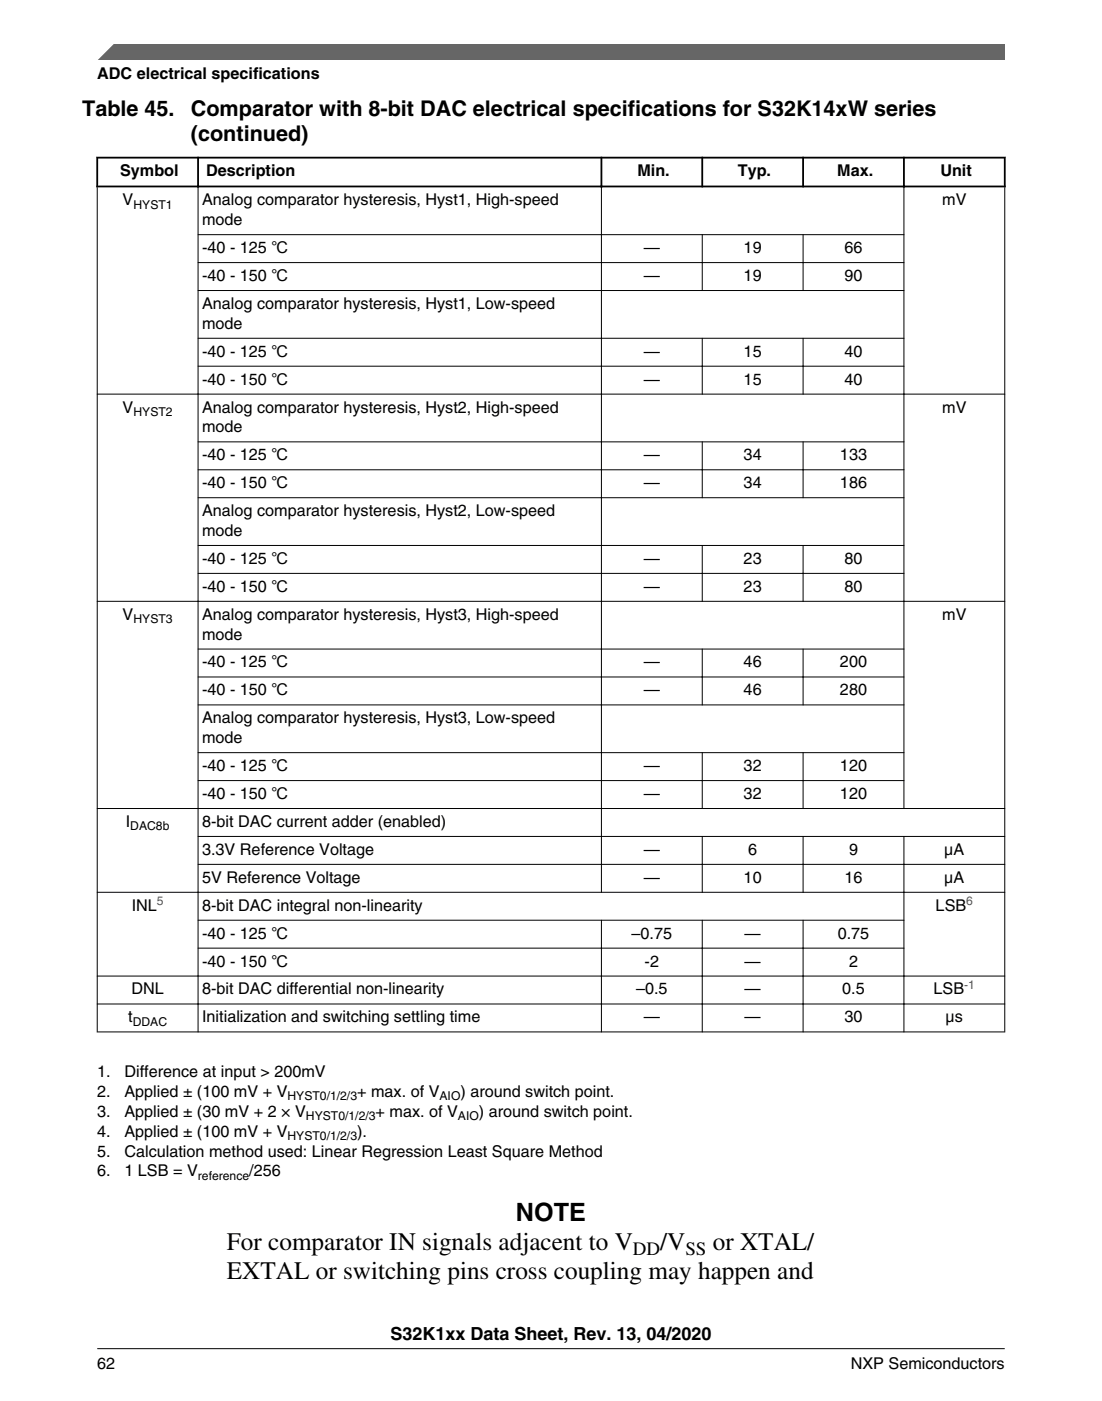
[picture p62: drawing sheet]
<svg xmlns="http://www.w3.org/2000/svg" width="216mm" height="274mm" viewBox="0 0 216 274" stroke-linecap="round" stroke-linejoin="round" font-family="sans-serif">
<defs><g id="words">
<g font-size="4.9">
<text x="101.1" y="239.1">NOTE</text>
<text x="44.5" y="244.8">For comparator IN signals adjacent to V</text>
<text x="129.4" y="244.8">/V</text>
<text x="139.6" y="244.8">or XTAL/</text>
<text x="44.5" y="250.5">EXTAL or switching pins cross coupling may happen and</text>
</g>
<g font-size="4.2">
<text x="16.1" y="22.7">Table 45.</text>
<text x="37.4" y="22.7">Comparator with 8-bit DAC electrical specifications for S32K14xW series</text>
<text x="37.4" y="27.6">(continued)</text>
</g>
<g font-size="3.7">
<text x="124" y="245.8">DD</text>
<text x="134.3" y="245.8">SS</text>
</g>
<text font-size="3.5" x="76.5" y="262.3">S32K1xx Data Sheet, Rev. 13, 04/2020</text>
<g font-size="3.2">
<text x="19.1" y="15.5">ADC electrical specifications</text>
<text x="23.5" y="34.6">Symbol</text>
<text x="40.4" y="34.6">Description</text>
<text x="124.9" y="34.6">Min.</text>
<text x="144.5" y="34.6">Typ.</text>
<text x="164" y="34.6">Max.</text>
<text x="184.2" y="34.6">Unit</text>
<text x="24" y="40.2">V</text>
<text x="39.6" y="40.2">Analog comparator hysteresis, Hyst1, High-speed</text>
<text x="184.6" y="40.2">mV</text>
<text x="39.6" y="44.1">mode</text>
<text x="39.6" y="49.6">-40 - 125 ℃</text>
<text x="126.1" y="49.6">—</text>
<text x="145.7" y="49.6">19</text>
<text x="165.5" y="49.6">66</text>
<text x="39.6" y="55">-40 - 150 ℃</text>
<text x="126.1" y="55">—</text>
<text x="145.7" y="55">19</text>
<text x="165.5" y="55">90</text>
<text x="39.6" y="60.5">Analog comparator hysteresis, Hyst1, Low-speed</text>
<text x="39.6" y="64.4">mode</text>
<text x="39.6" y="69.8">-40 - 125 ℃</text>
<text x="126.1" y="69.8">—</text>
<text x="145.7" y="69.8">15</text>
<text x="165.5" y="69.8">40</text>
<text x="39.6" y="75.3">-40 - 150 ℃</text>
<text x="126.1" y="75.3">—</text>
<text x="145.7" y="75.3">15</text>
<text x="165.5" y="75.3">40</text>
<text x="24" y="80.8">V</text>
<text x="39.6" y="80.8">Analog comparator hysteresis, Hyst2, High-speed</text>
<text x="184.6" y="80.8">mV</text>
<text x="39.6" y="84.7">mode</text>
<text x="39.6" y="90.1">-40 - 125 ℃</text>
<text x="39.6" y="95.6">-40 - 150 ℃</text>
<text x="126.1" y="90.1">—</text>
<text x="126.1" y="95.6">—</text>
<text x="145.7" y="90.1">34</text>
<text x="145.7" y="95.6">34</text>
<text x="164.6" y="90.1">133</text>
<text x="164.6" y="95.6">186</text>
<text x="39.6" y="101.1">Analog comparator hysteresis, Hyst2, Low-speed</text>
<text x="39.6" y="104.9">mode</text>
<text x="39.6" y="110.4">-40 - 125 ℃</text>
<text x="126.1" y="110.4">—</text>
<text x="145.7" y="110.4">23</text>
<text x="165.5" y="110.4">80</text>
<text x="39.6" y="115.9">-40 - 150 ℃</text>
<text x="126.1" y="115.9">—</text>
<text x="145.7" y="115.9">23</text>
<text x="165.5" y="115.9">80</text>
<text x="24" y="121.3">V</text>
<text x="39.6" y="121.3">Analog comparator hysteresis, Hyst3, High-speed</text>
<text x="39.6" y="125.2">mode</text>
<text x="184.6" y="121.3">mV</text>
<text x="39.6" y="130.7">-40 - 125 ℃</text>
<text x="126.1" y="130.7">—</text>
<text x="145.7" y="130.7">46</text>
<text x="164.6" y="130.7">200</text>
<text x="39.6" y="136.2">-40 - 150 ℃</text>
<text x="126.1" y="136.2">—</text>
<text x="145.7" y="136.2">46</text>
<text x="164.6" y="136.2">280</text>
<text x="39.6" y="141.6">Analog comparator hysteresis, Hyst3, Low-speed</text>
<text x="39.6" y="145.5">mode</text>
<text x="39.6" y="151">-40 - 125 ℃</text>
<text x="126.1" y="151">—</text>
<text x="145.7" y="151">32</text>
<text x="164.6" y="151">120</text>
<text x="24.6" y="161.9">I</text>
<text x="39.6" y="156.4">-40 - 150 ℃</text>
<text x="39.6" y="161.9">8-bit DAC current adder (enabled)</text>
<text x="126.1" y="156.4">—</text>
<text x="145.7" y="156.4">32</text>
<text x="164.6" y="156.4">120</text>
<text x="39.6" y="167.4">3.3V Reference Voltage</text>
<text x="126.1" y="167.4">—</text>
<text x="146.6" y="167.4">6</text>
<text x="166.3" y="167.4">9</text>
<text x="185" y="167.4">μA</text>
<text x="39.6" y="172.9">5V Reference Voltage</text>
<text x="126.1" y="172.9">—</text>
<text x="145.7" y="172.9">10</text>
<text x="165.5" y="172.9">16</text>
<text x="185" y="172.9">μA</text>
<text x="25.8" y="178.3">INL</text>
<text x="39.6" y="178.3">8-bit DAC integral non-linearity</text>
<text x="183.3" y="178.3">LSB</text>
<text x="39.6" y="183.8">-40 - 125 ℃</text>
<text x="123.7" y="183.8">–0.75</text>
<text x="145.9" y="183.8">—</text>
<text x="164.1" y="183.8">0.75</text>
<text x="39.6" y="189.3">-40 - 150 ℃</text>
<text x="126.3" y="189.3">-2</text>
<text x="145.9" y="189.3">—</text>
<text x="166.3" y="189.3">2</text>
<text x="25.8" y="194.7">DNL</text>
<text x="39.6" y="194.7">8-bit DAC differential non-linearity</text>
<text x="124.6" y="194.7">–0.5</text>
<text x="145.9" y="194.7">—</text>
<text x="165" y="194.7">0.5</text>
<text x="182.9" y="194.7">LSB</text>
<text x="25.1" y="200.2">t</text>
<text x="39.6" y="200.2">Initialization and switching settling time</text>
<text x="126.1" y="200.2">—</text>
<text x="145.9" y="200.2">—</text>
<text x="165.5" y="200.2">30</text>
<text x="185.3" y="200.2">μs</text>
<text x="19" y="211">1.</text>
<text x="19.1" y="214.8">2.</text>
<text x="24.4" y="211">Difference at input &gt; 200mV</text>
<text x="24.4" y="214.8">Applied ± (100 mV + V</text>
<text x="70" y="214.8">+ max. of V</text>
<text x="90.2" y="214.8">) around switch point.</text>
<text x="19.1" y="218.7">3.</text>
<text x="24.4" y="218.7">Applied ± (30 mV + 2 × V</text>
<text x="73.6" y="218.7">+ max. of V</text>
<text x="93.8" y="218.7">) around switch point.</text>
<text x="19" y="226.5">5.</text>
<text x="19.1" y="222.6">4.</text>
<text x="24.4" y="226.5">Calculation method used: Linear Regression Least Square Method</text>
<text x="24.4" y="222.6">Applied ± (100 mV + V</text>
<text x="70" y="222.6">).</text>
<text x="19" y="230.4">6.</text>
<text x="24.4" y="230.4">1 LSB = V</text>
<text x="48.8" y="230.4">/256</text>
<text x="19" y="268">62</text>
<text x="166.7" y="268">NXP Semiconductors</text>
</g>
<g font-size="2.4">
<text x="26.1" y="40.8">HYST1</text>
<text x="26.1" y="81.4">HYST2</text>
<text x="26.1" y="122">HYST3</text>
<text x="25.5" y="162.6">DAC8b</text>
<text x="26" y="200.8">DDAC</text>
<text x="56.3" y="215.5">HYST0/1/2/3</text>
<text x="86.1" y="215.5">AIO</text>
<text x="59.9" y="219.3">HYST0/1/2/3</text>
<text x="89.7" y="219.3">AIO</text>
<text x="56.3" y="223.2">HYST0/1/2/3</text>
<text x="38.8" y="231">reference</text>
</g>
<g font-size="2.4" fill="#00f">
<text x="30.7" y="177.3">5</text>
<text x="189.3" y="177.3">6</text>
<text x="188.9" y="193.7">-1</text>
</g>
</g></defs>
<path d="M18.9 30.9h178.1M18.9 36.5h178.1M19 30.7v6M38.8 30.7v6M117.8 30.7v6M137.6 30.7v6M157.3 30.7v6M177.1 30.7v6M196.8 30.7v6" fill="none" stroke="#000" stroke-width=".35"/>
<g fill="none" stroke="#000" stroke-width=".2">
<path d="M19 36.7v165.4M38.8 36.3v165.8M117.8 36.3v138.5M177.1 36.3v122.1M196.8 36.7v165.4M38.7 45.9h138.5M38.7 51.4h138.5M38.7 56.9h138.5M137.6 45.9v11.1M157.3 45.9v11.1M19 77.2h177.9M38.7 66.2h138.5"/>
<path d="M38.7 71.7h138.5M137.6 66.1v11.2M157.3 66.1v11.2M38.7 86.5h138.5M38.7 92h138.5M38.7 97.5h138.5M137.6 86.4v11.1M157.3 86.4v11.1M19 117.7h177.9M38.7 106.8h138.5M38.7 112.3h138.5M137.6 106.7v11.1"/>
<path d="M157.3 106.7v11.1M38.7 127.1h138.5M38.7 132.6h138.5M38.7 138h138.5M137.6 127v11.1M157.3 127v11.1M19 158.3h177.9M38.7 147.4h138.5M38.7 152.8h138.5M137.6 147.3v11.1M157.3 147.3v11.1M19 174.7h177.9"/>
<path d="M38.7 163.8h158.2M38.7 169.2h158.2M137.6 163.7v11.1M157.3 163.7v11.1M177.1 163.7v38.4M19 191.1h177.9M19 196.6h177.9M38.7 180.2h138.5M38.7 185.6h138.5M117.8 180.1v22M137.6 180.1v22M157.3 180.1v22"/>
<path d="M19 202.1h177.9"/>
</g>
<path d="M19 11.7l5.7-3.1 172.2 .1v3z" fill="#666"/>
<path d="M22.5 8.6l-3.1 3.1" fill="none" stroke="#666" stroke-width=".28"/>
<path d="M19 264.1h177.8" fill="none" stroke="#000" stroke-width=".2"/>
<use href="#words"/>
</svg>
